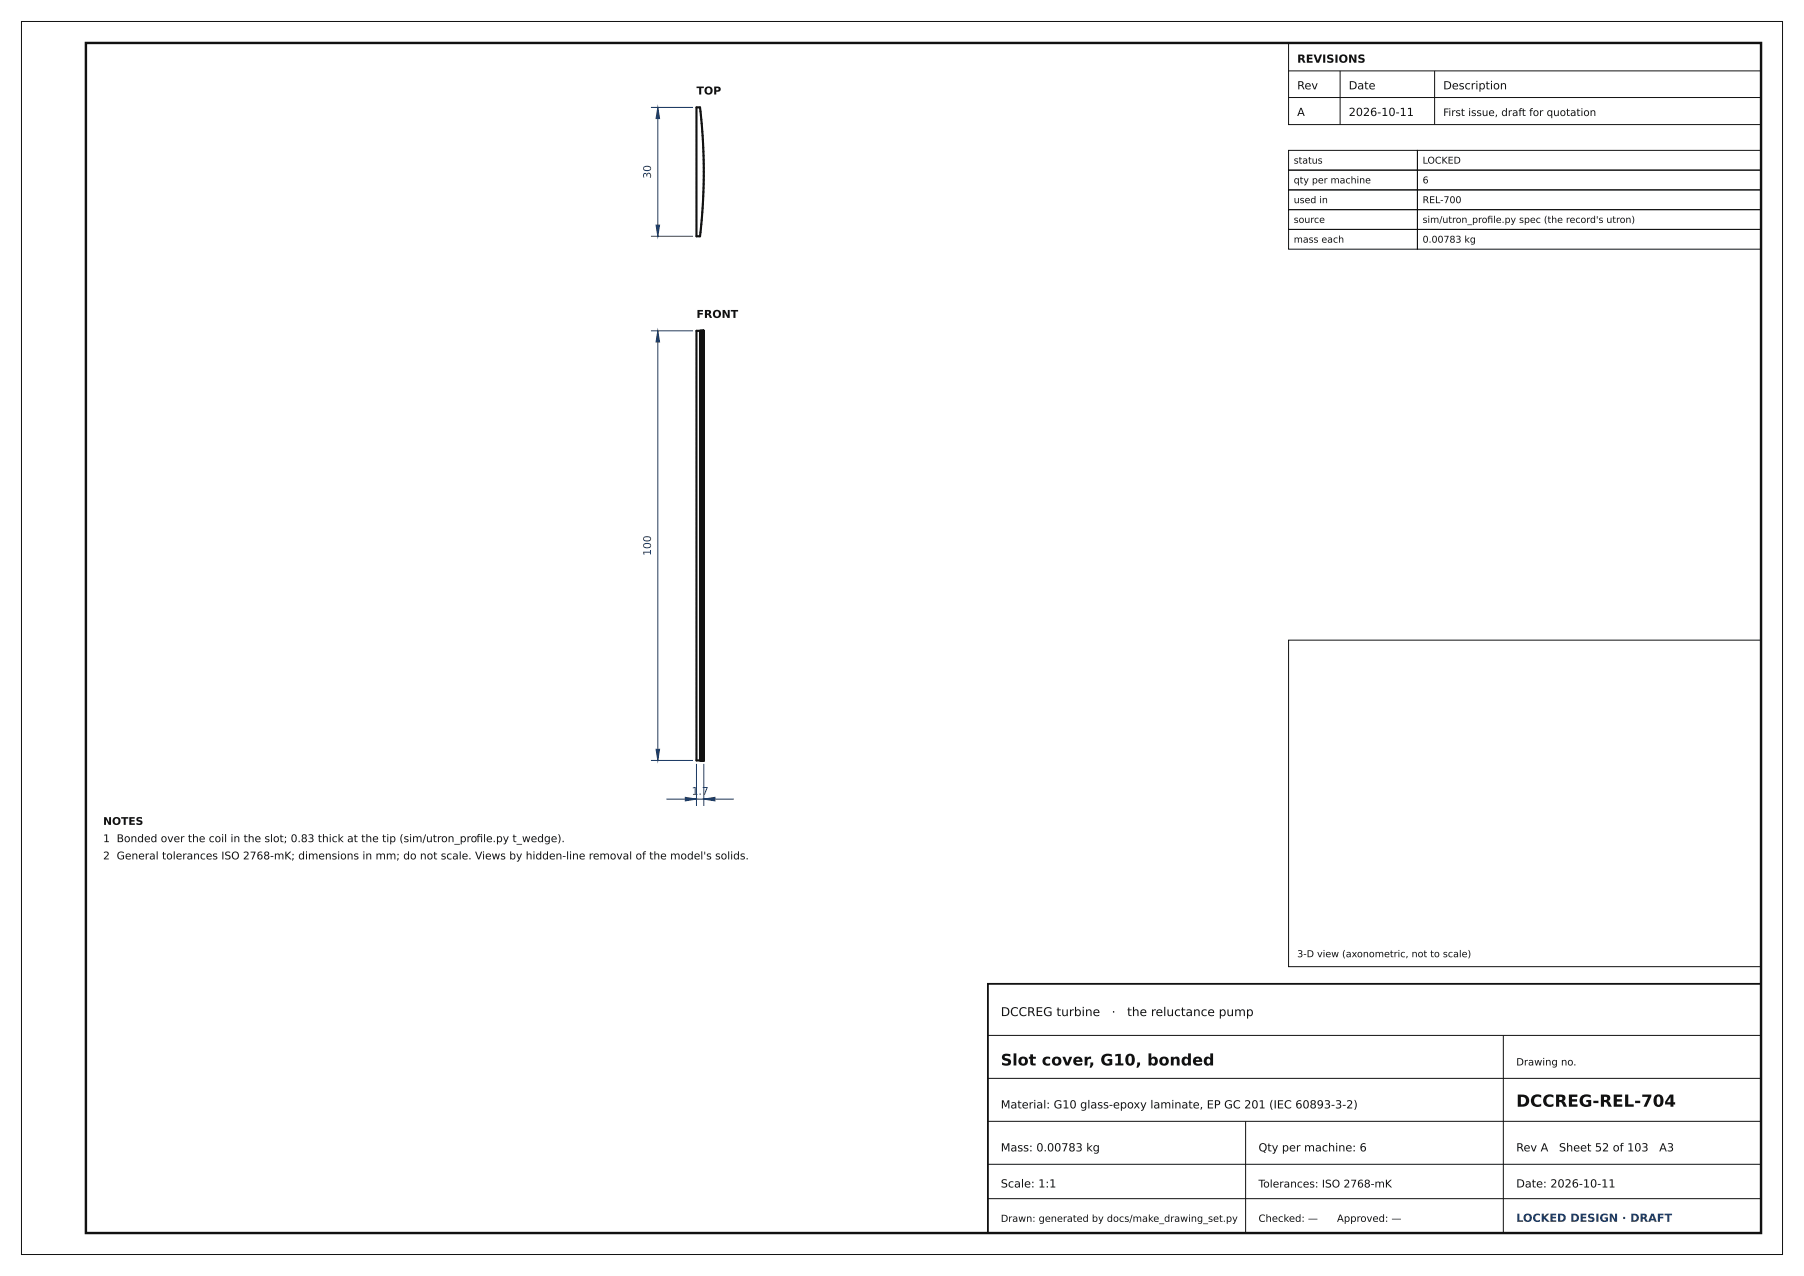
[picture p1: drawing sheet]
<svg xmlns="http://www.w3.org/2000/svg" width="420mm" height="297mm" viewBox="0 0 420 297" stroke-linecap="round" stroke-linejoin="round" font-family="sans-serif">
<defs><g id="words">
<text font-size="3.9" fill="#111" x="353" y="257.6">DCCREG-REL-704</text>
<text font-size="3.7" fill="#111" x="233" y="248">Slot cover, G10, bonded</text>
<g font-size="2.8" fill="#111">
<text x="233" y="236.5">DCCREG turbine</text>
<text x="258.8" y="236.5">·</text>
<text x="262.4" y="236.5">the reluctance pump</text>
</g>
<g font-size="2.6" fill="#111">
<text x="302" y="14.6">REVISIONS</text>
<text x="302" y="20.8">Rev</text>
<text x="314" y="20.8">Date</text>
<text x="336" y="20.8">Description</text>
<text x="302" y="27">A</text>
<text x="314" y="27">2026-10-11</text>
<text x="233" y="258">Material: G10 glass-epoxy laminate, EP GC 201 (IEC 60893-3-2)</text>
<text x="233" y="268">Mass: 0.00783 kg</text>
<text x="293" y="268">Qty per machine: 6</text>
<text x="353" y="268">Rev A</text>
<text x="363" y="268">Sheet 52 of 103</text>
<text x="386.3" y="268">A3</text>
<text x="233" y="276.4">Scale: 1:1</text>
<text x="353" y="276.4">Date: 2026-10-11</text>
</g>
<text font-size="2.6" fill="#1f3d66" x="353" y="284.4">LOCKED DESIGN · DRAFT</text>
<g font-size="2.5" fill="#111">
<text x="162.1" y="22">TOP</text>
<text x="162.1" y="74">FRONT</text>
<text x="24" y="192">NOTES</text>
<text x="24" y="196">1 Bonded over the coil in the slot; 0.83 thick at the tip (sim/utron_profle.py t_wedge).</text>
<text x="110.9" y="196">i</text>
<text x="24" y="200">2 General tolerances ISO 2768-mK; dimensions in mm; do not scale. Views by hidden-line removal of the model's solids.</text>
<text x="293" y="276.4">Tolerances: ISO 2768-mK</text>
</g>
<g font-size="2.5" fill="#1f3d66">
<text x="151.6" y="41.6" transform="rotate(-90 151.6 41.6)">30</text>
<text x="151.6" y="129.4" transform="rotate(-90 151.6 129.4)">100</text>
<text x="161" y="185">1.7</text>
</g>
<text font-size="2.4" fill="#111" x="336" y="27">First issue, draft for quotation</text>
<g font-size="2.3" fill="#111">
<text x="353" y="248">Drawing no.</text>
<text x="233" y="284.4">Drawn: generated by docs/make_drawing_set.py</text>
<text x="293" y="284.4">Checked: —</text>
<text x="311.3" y="284.4">Approved: —</text>
</g>
<g font-size="2.2" fill="#111">
<text x="301.2" y="38.1">status</text>
<text x="331.2" y="38.1">LOCKED</text>
<text x="301.2" y="42.7">qty per machine</text>
<text x="301.2" y="47.3">used in</text>
<text x="331.2" y="42.7">6</text>
<text x="331.2" y="47.3">REL-700</text>
<text x="301.2" y="51.9">source</text>
<text x="331.2" y="51.9">sim/utron_profle.py spec (the record's utron)</text>
<text x="346.3" y="51.9">i</text>
<text x="301.2" y="56.5">mass each</text>
<text x="331.2" y="56.5">0.00783 kg</text>
<text x="302" y="222.8">3-D view (axonometric, not to scale)</text>
</g>
</g></defs>
<path d="M20 10h390v277h-390z" fill="none" stroke="#111" stroke-width=".56"/>
<g fill="none" stroke="#111" stroke-width=".23">
<path d="M5 5h410v287h-410zM300 10h110v19h-110zM300 16.5h110M312 16.5v12.5M334 16.5v12.5M300 35h30v4.6h-30zM300 39.6h30v4.6h-30zM300 22.7h110M330 35h80v4.6h-80zM330 39.6h80v4.6h-80zM300 44.2h30v4.6h-30zM300 48.8h30v4.6h-30z"/>
<path d="M300 53.4h30v4.6h-30zM330 44.2h80v4.6h-80zM330 48.8h80v4.6h-80zM330 53.4h80v4.6h-80zM300 149h110v76h-110zM230 241h180M230 251h180M350 241v46M230 261h180M230 271h180M230 279h180M290 261v26"/>
</g>
<path d="M230 229h180v58h-180z" fill="none" stroke="#111" stroke-width=".42"/>
<path d="M162.1 25h.9a129.8 129.8 0 0 1 0 30h-.9zM162.1 77h1.7l.1 100h-1.8zM163 77v100M163.1 77v100M163.2 77v100M163.3 77v100M163.4 77v100M163.5 77v100M163.6 77v100M163.7 77v100M163.8 77v100" fill="none" stroke="#111" stroke-width=".49"/>
<g fill="none" stroke="#111" stroke-width=".24" stroke-dasharray=".7 .4" stroke-linecap="butt">
<path d="M162.1 25h.9M163 25l.1 .9M163.1 25.9l.1 1M163.2 26.9l.1 .9M163.3 27.8l.1 1M163.4 28.8v.9M163.4 29.7l.1 .9M163.5 30.6l.1 1M163.6 31.6v.9M163.6 32.5l.1 .9M163.7 33.4v1M163.7 34.4l.1 .9"/>
<path d="M163.8 35.3v1M163.8 36.3v.9M163.8 37.2v.9M163.8 38.1v1M163.8 39.1l.1 .9M163.9 40l-.1 .9M162.1 55v-30M163 55h-.9M163.1 54.1l-.1 .9M163.2 53.1l-.1 1M163.3 52.2l-.1 .9M163.4 51.2l-.1 1"/>
<path d="M163.4 50.3v.9M163.5 49.4l-.1 .9M163.6 48.4l-.1 1M163.6 47.5v.9M163.7 46.6l-.1 .9M163.7 45.6v1M163.8 44.7l-.1 .9M163.8 43.7v1M163.8 42.8v.9M163.8 41.9v.9M163.8 40.9v1M162.1 77h.9"/>
<path d="M163 77h.1M163.1 77h.1M163.2 77h.1M163.3 77h.1M163.4 77h.1M163.5 77h.1M163.6 77h.1M163.7 77h.1M163.8 77h.1M162.1 177v-100M162.1 177h.9M163 177v-100"/>
<path d="M163 177h.1M163.1 177v-100M163.1 177h.1M163.2 177v-100M163.2 177h.1M163.3 177v-100M163.3 177h.1M163.4 177v-100M163.4 177h.1M163.5 177v-100M163.5 177h.1M163.6 177v-100"/>
<path d="M163.6 177h.1M163.7 177v-100M163.7 177h.1M163.8 177v-100M163.8 177h.1"/>
</g>
<path d="M151.5 25h9.9M153.1 25v30M151.5 55h9.9M151.5 77h9.9M153.1 77v100M151.5 177h9.9M162.1 177.8v9.8M163.9 177.8v9.8M155.2 186h15.7" fill="none" stroke="#1f3d66" stroke-width=".23"/>
<g fill="#1f3d66" stroke="#1f3d66" stroke-width=".23">
<path d="M159.6 185.6l2.5 .4-2.5 .4z"/>
<path d="M163.9 186l2.6-.4v.8z"/>
<path d="M152.7 174.4h.9l-.5 2.6z"/>
<path d="M153.1 77l.5 2.6h-.9z"/>
<path d="M152.7 52.4h.9l-.5 2.6z"/>
<path d="M153.1 25l.5 2.6h-.9z"/>
</g>
<use href="#words"/>
</svg>
